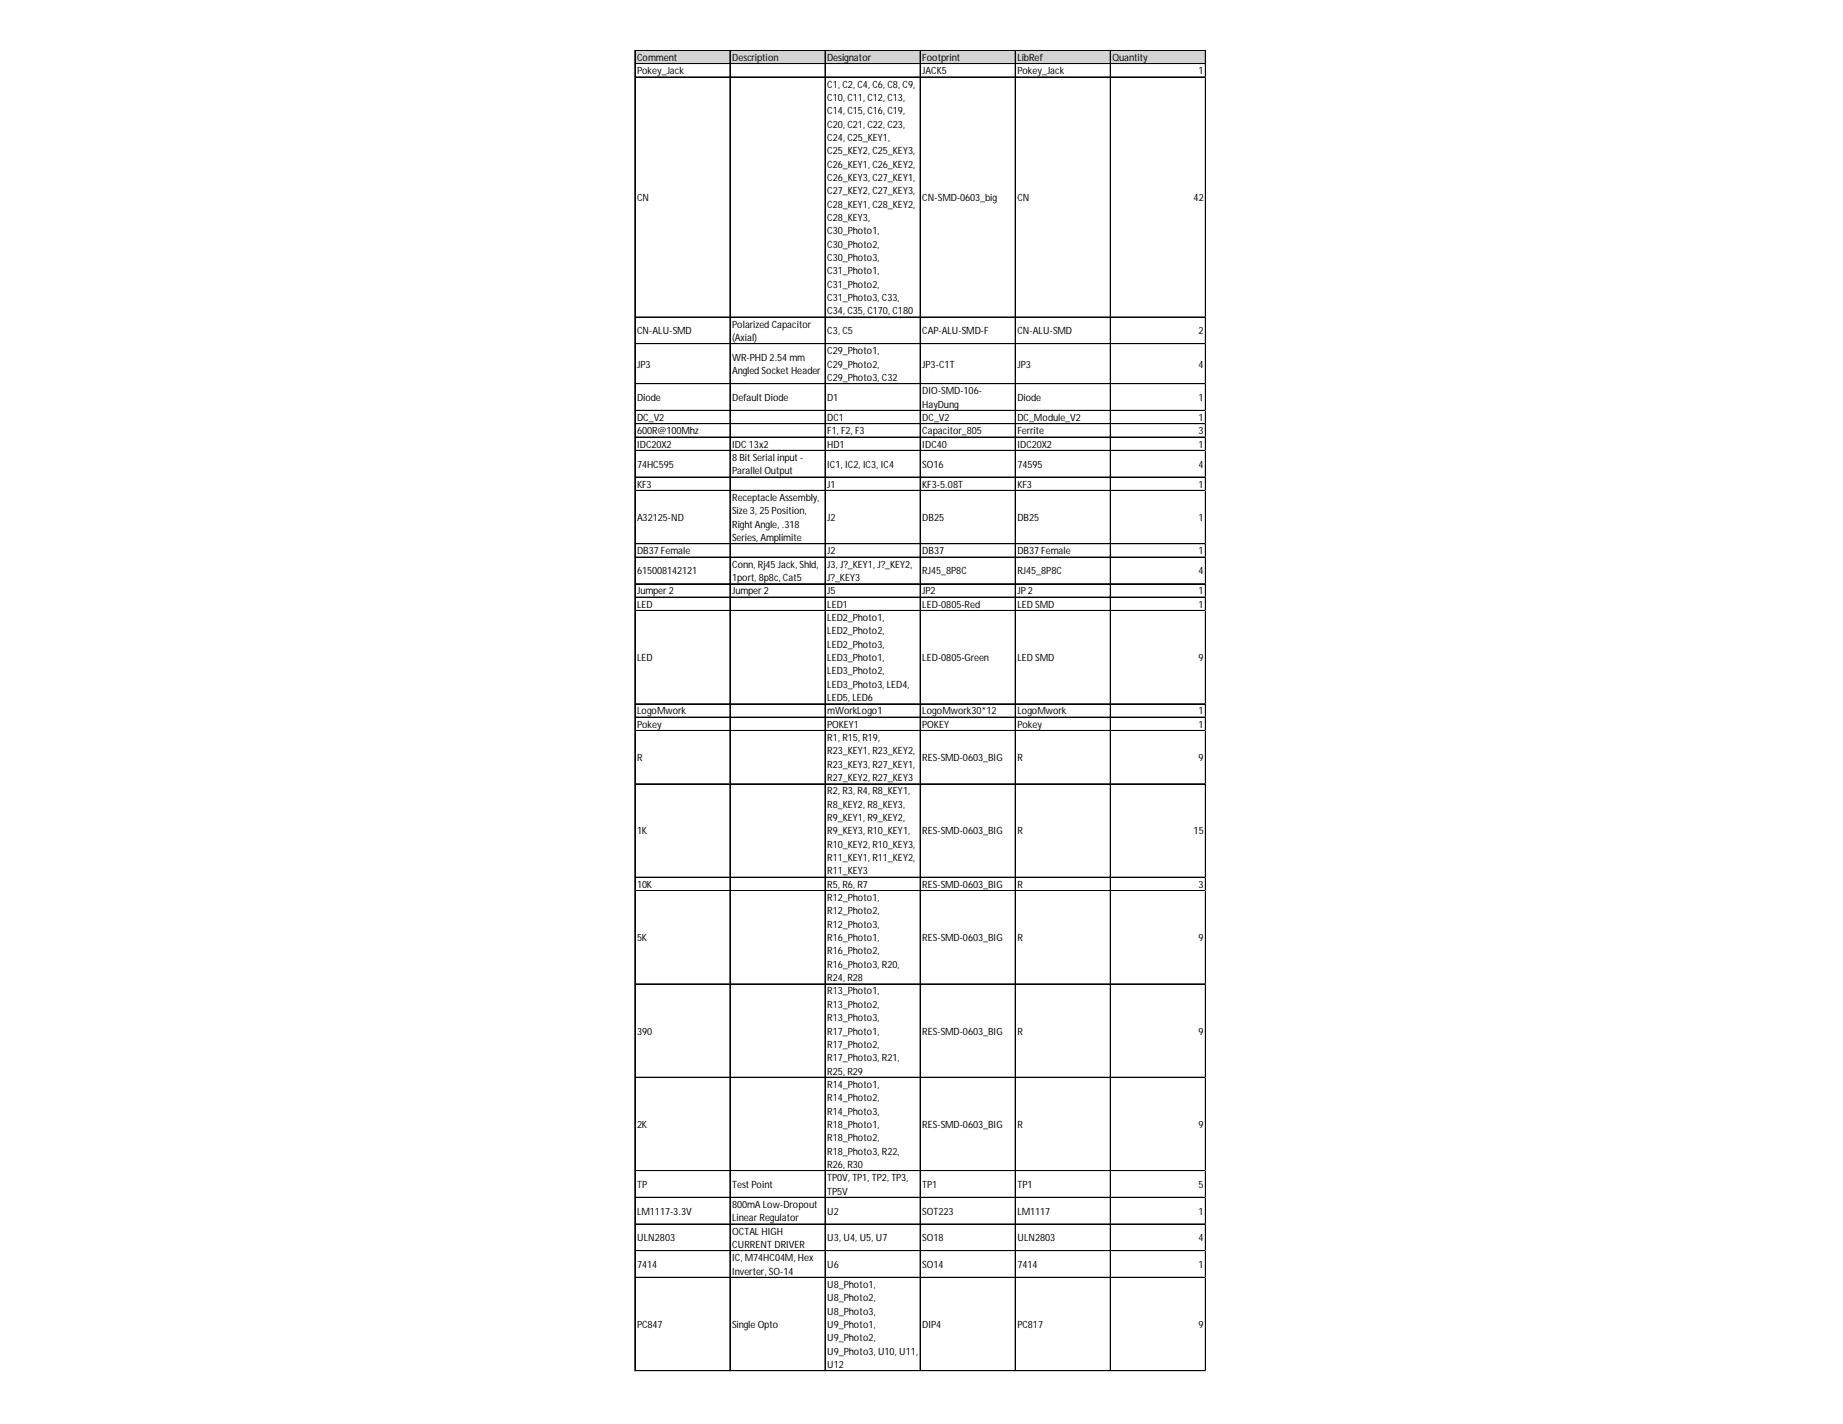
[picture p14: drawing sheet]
<svg xmlns="http://www.w3.org/2000/svg" width="279mm" height="216mm" viewBox="0 0 279 216" stroke-linecap="round" stroke-linejoin="round" font-family="sans-serif">
<defs><g id="words">
<g font-size="1.5">
<text x="96.6" y="9.2">Comment</text>
<text x="96.6" y="11.2">Pokey_Jack</text>
<text x="111" y="9.2">Description</text>
<text x="125.4" y="9.2">Designator</text>
<text x="139.8" y="9.2">Footprint</text>
<text x="139.8" y="11.2">JACK5</text>
<text x="154.2" y="9.2">LibRef</text>
<text x="154.2" y="11.2">Pokey_Jack</text>
<text x="168.7" y="9.2">Quantity</text>
<text x="181.7" y="11.2">1</text>
<text x="125.4" y="13.3">C1, C2, C4, C6, C8, C9,</text>
<text x="125.4" y="15.3">C10, C11, C12, C13,</text>
<text x="125.4" y="17.3">C14, C15, C16, C19,</text>
<text x="125.4" y="19.3">C20, C21, C22, C23,</text>
<text x="125.4" y="21.4">C24, C25_KEY1,</text>
<text x="125.4" y="23.4">C25_KEY2, C25_KEY3,</text>
<text x="125.4" y="25.4">C26_KEY1, C26_KEY2,</text>
<text x="125.4" y="27.4">C26_KEY3, C27_KEY1,</text>
<text x="125.4" y="29.4">C27_KEY2, C27_KEY3,</text>
<text x="96.6" y="30.5">CN</text>
<text x="125.4" y="31.5">C28_KEY1, C28_KEY2,</text>
<text x="125.4" y="33.5">C28_KEY3,</text>
<text x="125.4" y="35.5">C30_Photo1,</text>
<text x="139.8" y="30.5">CN-SMD-0603_big</text>
<text x="154.2" y="30.5">CN</text>
<text x="181" y="30.5">42</text>
<text x="125.4" y="37.5">C30_Photo2,</text>
<text x="125.4" y="39.6">C30_Photo3,</text>
<text x="125.4" y="41.6">C31_Photo1,</text>
<text x="125.4" y="43.6">C31_Photo2,</text>
<text x="125.4" y="45.6">C31_Photo3, C33,</text>
<text x="125.4" y="47.6">C34, C35, C170, C180</text>
<text x="96.6" y="50.7">CN-ALU-SMD</text>
<text x="111" y="49.7">Polarized Capacitor</text>
<text x="111" y="51.7">(Axial)</text>
<text x="125.4" y="50.7">C3, C5</text>
<text x="125.4" y="53.7">C29_Photo1,</text>
<text x="139.8" y="50.7">CAP-ALU-SMD-F</text>
<text x="154.2" y="50.7">CN-ALU-SMD</text>
<text x="181.7" y="50.7">2</text>
<text x="96.6" y="55.7">JP3</text>
<text x="111" y="54.7">WR-PHD 2.54 mm</text>
<text x="111" y="56.7">Angled Socket Header</text>
<text x="125.4" y="55.7">C29_Photo2,</text>
<text x="125.4" y="57.8">C29_Photo3, C32</text>
<text x="139.8" y="55.7">JP3-C1T</text>
<text x="139.8" y="59.8">DIO-SMD-106-</text>
<text x="154.2" y="55.7">JP3</text>
<text x="181.7" y="55.7">4</text>
<text x="96.6" y="60.8">Diode</text>
<text x="96.6" y="63.8">DC_V2</text>
<text x="96.6" y="65.8">600R@100Mhz</text>
<text x="111" y="60.8">Default Diode</text>
<text x="125.4" y="60.8">D1</text>
<text x="125.4" y="63.8">DC1</text>
<text x="125.4" y="65.8">F1, F2, F3</text>
<text x="139.8" y="61.8">HayDung</text>
<text x="139.8" y="63.8">DC_V2</text>
<text x="139.8" y="65.8">Capacitor_805</text>
<text x="154.2" y="60.8">Diode</text>
<text x="154.2" y="63.8">DC_Module_V2</text>
<text x="154.2" y="65.8">Ferrite</text>
<text x="181.7" y="60.8">1</text>
<text x="181.7" y="63.8">1</text>
<text x="181.7" y="65.8">3</text>
<text x="96.6" y="67.9">IDC20X2</text>
<text x="96.6" y="70.9">74HC595</text>
<text x="111" y="67.9">IDC13x2</text>
<text x="111" y="69.9">8 Bit Serial input -</text>
<text x="111" y="71.9">Parallel Output</text>
<text x="125.4" y="67.9">HD1</text>
<text x="125.4" y="70.9">IC1, IC2, IC3, IC4</text>
<text x="139.8" y="67.9">IDC40</text>
<text x="139.8" y="70.9">SO16</text>
<text x="154.2" y="67.9">IDC20X2</text>
<text x="154.2" y="70.9">74595</text>
<text x="181.7" y="67.9">1</text>
<text x="181.7" y="70.9">4</text>
<text x="96.6" y="73.9">KF3</text>
<text x="111" y="76">Receptacle Assembly,</text>
<text x="111" y="78">Size 3, 25 Position,</text>
<text x="125.4" y="73.9">J1</text>
<text x="139.8" y="73.9">KF3-5.08T</text>
<text x="154.2" y="73.9">KF3</text>
<text x="181.7" y="73.9">1</text>
<text x="96.6" y="79">A32125-ND</text>
<text x="111" y="80">Right Angle, .318</text>
<text x="111" y="82">Series, Amplimite</text>
<text x="125.4" y="79">J2</text>
<text x="139.8" y="79">DB25</text>
<text x="154.2" y="79">DB25</text>
<text x="181.7" y="79">1</text>
<text x="96.6" y="84">DB37 Female</text>
<text x="96.6" y="87.1">615008142121</text>
<text x="111" y="86.1">Conn, Rj45 Jack, Shld,</text>
<text x="111" y="88.1">1port, 8p8c, Cat5</text>
<text x="125.4" y="84">J2</text>
<text x="125.4" y="86.1">J3, J?_KEY1, J?_KEY2,</text>
<text x="125.4" y="88.1">J?_KEY3</text>
<text x="139.8" y="84">DB37</text>
<text x="139.8" y="87.1">RJ45_8P8C</text>
<text x="154.2" y="84">DB37 Female</text>
<text x="154.2" y="87.1">RJ45_8P8C</text>
<text x="181.7" y="84">1</text>
<text x="181.7" y="87.1">4</text>
<text x="96.6" y="90.1">Jumper2</text>
<text x="96.6" y="92.1">LED</text>
<text x="111" y="90.1">Jumper2</text>
<text x="125.4" y="90.1">J5</text>
<text x="125.4" y="92.1">LED1</text>
<text x="125.4" y="94.2">LED2_Photo1,</text>
<text x="139.8" y="90.1">JP2</text>
<text x="139.8" y="92.1">LED-0805-Red</text>
<text x="154.2" y="90.1">JP2</text>
<text x="154.2" y="92.1">LED SMD</text>
<text x="181.7" y="90.1">1</text>
<text x="181.7" y="92.1">1</text>
<text x="96.6" y="100.2">LED</text>
<text x="125.4" y="96.2">LED2_Photo2,</text>
<text x="125.4" y="98.2">LED2_Photo3,</text>
<text x="125.4" y="100.2">LED3_Photo1,</text>
<text x="139.8" y="100.2">LED-0805-Green</text>
<text x="154.2" y="100.2">LED SMD</text>
<text x="181.7" y="100.2">9</text>
<text x="125.4" y="102.2">LED3_Photo2,</text>
<text x="125.4" y="104.3">LED3_Photo3, LED4,</text>
<text x="125.4" y="106.3">LED5, LED6</text>
<text x="96.6" y="108.3">LogoMwork</text>
<text x="96.6" y="110.3">Pokey</text>
<text x="125.4" y="108.3">mWorkLogo1</text>
<text x="125.4" y="110.3">POKEY1</text>
<text x="125.4" y="112.4">R1, R15, R19,</text>
<text x="139.8" y="108.3">LogoMwork30*12</text>
<text x="139.8" y="110.3">POKEY</text>
<text x="154.2" y="108.3">LogoMwork</text>
<text x="154.2" y="110.3">Pokey</text>
<text x="181.7" y="108.3">1</text>
<text x="181.7" y="110.3">1</text>
<text x="96.6" y="115.4">R</text>
<text x="125.4" y="114.4">R23_KEY1, R23_KEY2,</text>
<text x="125.4" y="116.4">R23_KEY3, R27_KEY1,</text>
<text x="125.4" y="118.4">R27_KEY2, R27_KEY3</text>
<text x="139.8" y="115.4">RES-SMD-0603_BIG</text>
<text x="154.2" y="115.4">R</text>
<text x="181.7" y="115.4">9</text>
<text x="125.4" y="120.4">R2, R3, R4, R8_KEY1,</text>
<text x="125.4" y="122.5">R8_KEY2, R8_KEY3,</text>
<text x="125.4" y="124.5">R9_KEY1, R9_KEY2,</text>
<text x="96.6" y="126.5">1K</text>
<text x="125.4" y="126.5">R9_KEY3, R10_KEY1,</text>
<text x="125.4" y="128.5">R10_KEY2, R10_KEY3,</text>
<text x="125.4" y="130.6">R11_KEY1, R11_KEY2,</text>
<text x="139.8" y="126.5">RES-SMD-0603_BIG</text>
<text x="154.2" y="126.5">R</text>
<text x="181" y="126.5">15</text>
<text x="96.6" y="134.6">10K</text>
<text x="125.4" y="132.6">R11_KEY3</text>
<text x="125.4" y="134.6">R5, R6, R7</text>
<text x="125.4" y="136.6">R12_Photo1,</text>
<text x="139.8" y="134.6">RES-SMD-0603_BIG</text>
<text x="154.2" y="134.6">R</text>
<text x="181.7" y="134.6">3</text>
<text x="96.6" y="142.7">5K</text>
<text x="125.4" y="138.6">R12_Photo2,</text>
<text x="125.4" y="140.7">R12_Photo3,</text>
<text x="125.4" y="142.7">R16_Photo1,</text>
<text x="139.8" y="142.7">RES-SMD-0603_BIG</text>
<text x="154.2" y="142.7">R</text>
<text x="181.7" y="142.7">9</text>
<text x="125.4" y="144.7">R16_Photo2,</text>
<text x="125.4" y="146.7">R16_Photo3, R20,</text>
<text x="125.4" y="148.8">R24, R28</text>
<text x="125.4" y="150.8">R13_Photo1,</text>
<text x="125.4" y="152.8">R13_Photo2,</text>
<text x="125.4" y="154.8">R13_Photo3,</text>
<text x="96.6" y="156.8">390</text>
<text x="125.4" y="156.8">R17_Photo1,</text>
<text x="125.4" y="158.9">R17_Photo2,</text>
<text x="125.4" y="160.9">R17_Photo3, R21,</text>
<text x="139.8" y="156.8">RES-SMD-0603_BIG</text>
<text x="154.2" y="156.8">R</text>
<text x="181.7" y="156.8">9</text>
<text x="125.4" y="162.9">R25, R29</text>
<text x="125.4" y="164.9">R14_Photo1,</text>
<text x="125.4" y="167">R14_Photo2,</text>
<text x="96.6" y="171">2K</text>
<text x="125.4" y="169">R14_Photo3,</text>
<text x="125.4" y="171">R18_Photo1,</text>
<text x="125.4" y="173">R18_Photo2,</text>
<text x="139.8" y="171">RES-SMD-0603_BIG</text>
<text x="154.2" y="171">R</text>
<text x="181.7" y="171">9</text>
<text x="125.4" y="175">R18_Photo3, R22,</text>
<text x="125.4" y="177.1">R26, R30</text>
<text x="125.4" y="179.1">TP0V, TP1, TP2, TP3,</text>
<text x="96.6" y="180.1">TP</text>
<text x="96.6" y="184.1">LM1117-3.3V</text>
<text x="111" y="180.1">Test Point</text>
<text x="111" y="183.1">800mALow-Dropout</text>
<text x="111" y="185.2">LinearRegulator</text>
<text x="125.4" y="181.1">TP5V</text>
<text x="125.4" y="184.1">U2</text>
<text x="139.8" y="180.1">TP1</text>
<text x="139.8" y="184.1">SOT223</text>
<text x="154.2" y="180.1">TP1</text>
<text x="154.2" y="184.1">LM1117</text>
<text x="181.7" y="180.1">5</text>
<text x="181.7" y="184.1">1</text>
<text x="96.6" y="188.2">ULN2803</text>
<text x="111" y="187.2">OCTALHIGH</text>
<text x="111" y="189.2">CURRENTDRIVER</text>
<text x="111" y="191.2">IC, M74HC04M, Hex</text>
<text x="125.4" y="188.2">U3, U4, U5, U7</text>
<text x="139.8" y="188.2">SO18</text>
<text x="154.2" y="188.2">ULN2803</text>
<text x="181.7" y="188.2">4</text>
<text x="96.6" y="192.2">7414</text>
<text x="111" y="193.2">Inverter, SO-14</text>
<text x="125.4" y="192.2">U6</text>
<text x="125.4" y="195.3">U8_Photo1,</text>
<text x="125.4" y="197.3">U8_Photo2,</text>
<text x="139.8" y="192.2">SO14</text>
<text x="154.2" y="192.2">7414</text>
<text x="181.7" y="192.2">1</text>
<text x="96.6" y="201.3">PC847</text>
<text x="111" y="201.3">Single Opto</text>
<text x="125.4" y="199.3">U8_Photo3,</text>
<text x="125.4" y="201.3">U9_Photo1,</text>
<text x="125.4" y="203.4">U9_Photo2,</text>
<text x="139.8" y="201.3">DIP4</text>
<text x="154.2" y="201.3">PC817</text>
<text x="181.7" y="201.3">9</text>
<text x="125.4" y="205.4">U9_Photo3, U10, U11,</text>
<text x="125.4" y="207.4">U12</text>
</g>
</g></defs>
<path d="M96.3 7.6h86.6v2.1h-86.6z" fill="#d3d3d3"/>
<g fill="none" stroke="#000" stroke-width=".15">
<path d="M96.2 7.6v200.3M96.3 7.6v200.3M96.3 7.6h86.5M96.3 7.7h86.5M96.3 9.6h86.5M96.3 9.7h86.5M96.3 11.7h86.5M110.7 7.7v200.2M125.1 7.7v200.2M139.5 7.7v200.2M153.9 7.7v200.2M168.3 7.7v200.2"/>
<path d="M168.4 7.7v200.2M182.7 7.7v200.2M182.8 7.7v200.2M96.3 48.1h86.5M96.3 52.1h86.5M96.3 58.2h86.5M96.3 62.2h86.5M96.3 62.3h86.5M96.3 64.2h86.5M96.3 64.3h86.5M96.3 66.3h86.5M96.3 68.3h86.5"/>
<path d="M96.3 72.3h86.5M96.3 72.4h86.5M96.3 74.3h86.5M96.3 74.4h86.5M96.3 82.4h86.5M96.3 82.5h86.5M96.3 84.5h86.5M96.3 88.5h86.5M96.3 90.5h86.5M96.3 90.6h86.5M96.3 92.5h86.5M96.3 92.6h86.5"/>
<path d="M96.3 106.7h86.5M96.3 108.7h86.5M96.3 108.8h86.5M96.3 110.7h86.5M96.3 110.8h86.5M96.3 118.8h86.5M96.3 118.9h86.5M96.3 133h86.5M96.3 135h86.5M96.3 135.1h86.5M96.3 149.2h86.5M96.3 163.3h86.5"/>
<path d="M96.3 163.4h86.5M96.3 177.5h86.5M96.3 181.5h86.5M96.3 181.6h86.5M96.3 185.6h86.5M96.3 189.6h86.5M96.3 189.7h86.5M96.3 193.7h86.5M96.3 207.8h86.5M96.3 207.9h86.5"/>
</g>
<path d="M96.2 207.9h.1" fill="none" stroke="#d4d4d4" stroke-width=".15"/>
<path d="M96.2 207.9h.1z" fill="#d4d4d4"/>
<path d="M110.7 207.9h.1" fill="none" stroke="#d4d4d4" stroke-width=".15"/>
<path d="M125.1 207.9h.1" fill="none" stroke="#d4d4d4" stroke-width=".15"/>
<path d="M125.1 207.9h.1z" fill="#d4d4d4"/>
<path d="M139.5 207.9h.1" fill="none" stroke="#d4d4d4" stroke-width=".15"/>
<path d="M139.5 207.9h.1z" fill="#d4d4d4"/>
<path d="M153.9 207.9h.1" fill="none" stroke="#d4d4d4" stroke-width=".15"/>
<path d="M153.9 207.9h.1z" fill="#d4d4d4"/>
<path d="M168.3 207.9h.1" fill="none" stroke="#d4d4d4" stroke-width=".15"/>
<path d="M168.3 207.9h.1z" fill="#d4d4d4"/>
<path d="M182.7 207.9h.1" fill="none" stroke="#d4d4d4" stroke-width=".15"/>
<path d="M182.7 207.9h.1z" fill="#d4d4d4"/>
<path d="M182.8 11.7h.1" fill="none" stroke="#d4d4d4" stroke-width=".15"/>
<path d="M182.8 11.7h.1z" fill="#d4d4d4"/>
<path d="M182.8 48.1h.1" fill="none" stroke="#d4d4d4" stroke-width=".15"/>
<path d="M182.8 48.1h.1z" fill="#d4d4d4"/>
<path d="M182.8 52.1h.1" fill="none" stroke="#d4d4d4" stroke-width=".15"/>
<path d="M182.8 52.1l.1 .1z" fill="#d4d4d4"/>
<path d="M182.8 58.2h.1" fill="none" stroke="#d4d4d4" stroke-width=".15"/>
<path d="M182.8 58.2l.1 .1z" fill="#d4d4d4"/>
<path d="M182.8 62.2h.1" fill="none" stroke="#d4d4d4" stroke-width=".15"/>
<path d="M182.8 62.2l.1 .1z" fill="#d4d4d4"/>
<path d="M182.8 64.2h.1" fill="none" stroke="#d4d4d4" stroke-width=".15"/>
<path d="M182.8 64.2l.1 .1z" fill="#d4d4d4"/>
<path d="M182.8 66.3h.1" fill="none" stroke="#d4d4d4" stroke-width=".15"/>
<path d="M182.8 66.3h.1z" fill="#d4d4d4"/>
<path d="M182.8 68.3h.1" fill="none" stroke="#d4d4d4" stroke-width=".15"/>
<path d="M182.8 68.3l.1 .1z" fill="#d4d4d4"/>
<path d="M182.8 72.3h.1" fill="none" stroke="#d4d4d4" stroke-width=".15"/>
<path d="M182.8 72.3l.1 .1z" fill="#d4d4d4"/>
<path d="M182.8 74.3h.1" fill="none" stroke="#d4d4d4" stroke-width=".15"/>
<path d="M182.8 74.3l.1 .1z" fill="#d4d4d4"/>
<path d="M182.8 82.4h.1" fill="none" stroke="#d4d4d4" stroke-width=".15"/>
<path d="M182.8 82.4l.1 .1z" fill="#d4d4d4"/>
<path d="M182.8 84.5h.1" fill="none" stroke="#d4d4d4" stroke-width=".15"/>
<path d="M182.8 84.5h.1z" fill="#d4d4d4"/>
<path d="M182.8 88.5h.1" fill="none" stroke="#d4d4d4" stroke-width=".15"/>
<path d="M182.8 88.5l.1 .1z" fill="#d4d4d4"/>
<path d="M182.8 90.5h.1" fill="none" stroke="#d4d4d4" stroke-width=".15"/>
<path d="M182.8 90.5l.1 .1z" fill="#d4d4d4"/>
<path d="M182.8 92.5h.1" fill="none" stroke="#d4d4d4" stroke-width=".15"/>
<path d="M182.8 92.5l.1 .1z" fill="#d4d4d4"/>
<path d="M182.8 106.7h.1" fill="none" stroke="#d4d4d4" stroke-width=".15"/>
<path d="M182.8 106.7l.1 .1z" fill="#d4d4d4"/>
<path d="M182.8 108.7h.1" fill="none" stroke="#d4d4d4" stroke-width=".15"/>
<path d="M182.8 108.7l.1 .1z" fill="#d4d4d4"/>
<path d="M182.8 110.7h.1" fill="none" stroke="#d4d4d4" stroke-width=".15"/>
<path d="M182.8 110.7l.1 .1z" fill="#d4d4d4"/>
<path d="M182.8 118.8h.1" fill="none" stroke="#d4d4d4" stroke-width=".15"/>
<path d="M182.8 118.8l.1 .1z" fill="#d4d4d4"/>
<path d="M182.8 133h.1" fill="none" stroke="#d4d4d4" stroke-width=".15"/>
<path d="M182.8 133l.1 .1z" fill="#d4d4d4"/>
<path d="M182.8 135h.1" fill="none" stroke="#d4d4d4" stroke-width=".15"/>
<path d="M182.8 135l.1 .1z" fill="#d4d4d4"/>
<path d="M182.8 149.2h.1" fill="none" stroke="#d4d4d4" stroke-width=".15"/>
<path d="M182.8 149.2l.1 .1z" fill="#d4d4d4"/>
<path d="M182.8 163.3h.1" fill="none" stroke="#d4d4d4" stroke-width=".15"/>
<path d="M182.8 163.3l.1 .1z" fill="#d4d4d4"/>
<path d="M182.8 177.5h.1" fill="none" stroke="#d4d4d4" stroke-width=".15"/>
<path d="M182.8 177.5l.1 .1z" fill="#d4d4d4"/>
<path d="M182.8 181.5h.1" fill="none" stroke="#d4d4d4" stroke-width=".15"/>
<path d="M182.8 181.5l.1 .1z" fill="#d4d4d4"/>
<path d="M182.8 185.6h.1" fill="none" stroke="#d4d4d4" stroke-width=".15"/>
<path d="M182.8 185.6l.1 .1z" fill="#d4d4d4"/>
<path d="M182.8 189.6h.1" fill="none" stroke="#d4d4d4" stroke-width=".15"/>
<path d="M182.8 189.6l.1 .1z" fill="#d4d4d4"/>
<path d="M182.8 193.7h.1" fill="none" stroke="#d4d4d4" stroke-width=".15"/>
<path d="M182.8 193.7h.1z" fill="#d4d4d4"/>
<path d="M182.8 207.8h.1" fill="none" stroke="#d4d4d4" stroke-width=".15"/>
<path d="M182.8 207.8l.1 .1z" fill="#d4d4d4"/>
<use href="#words"/>
</svg>
